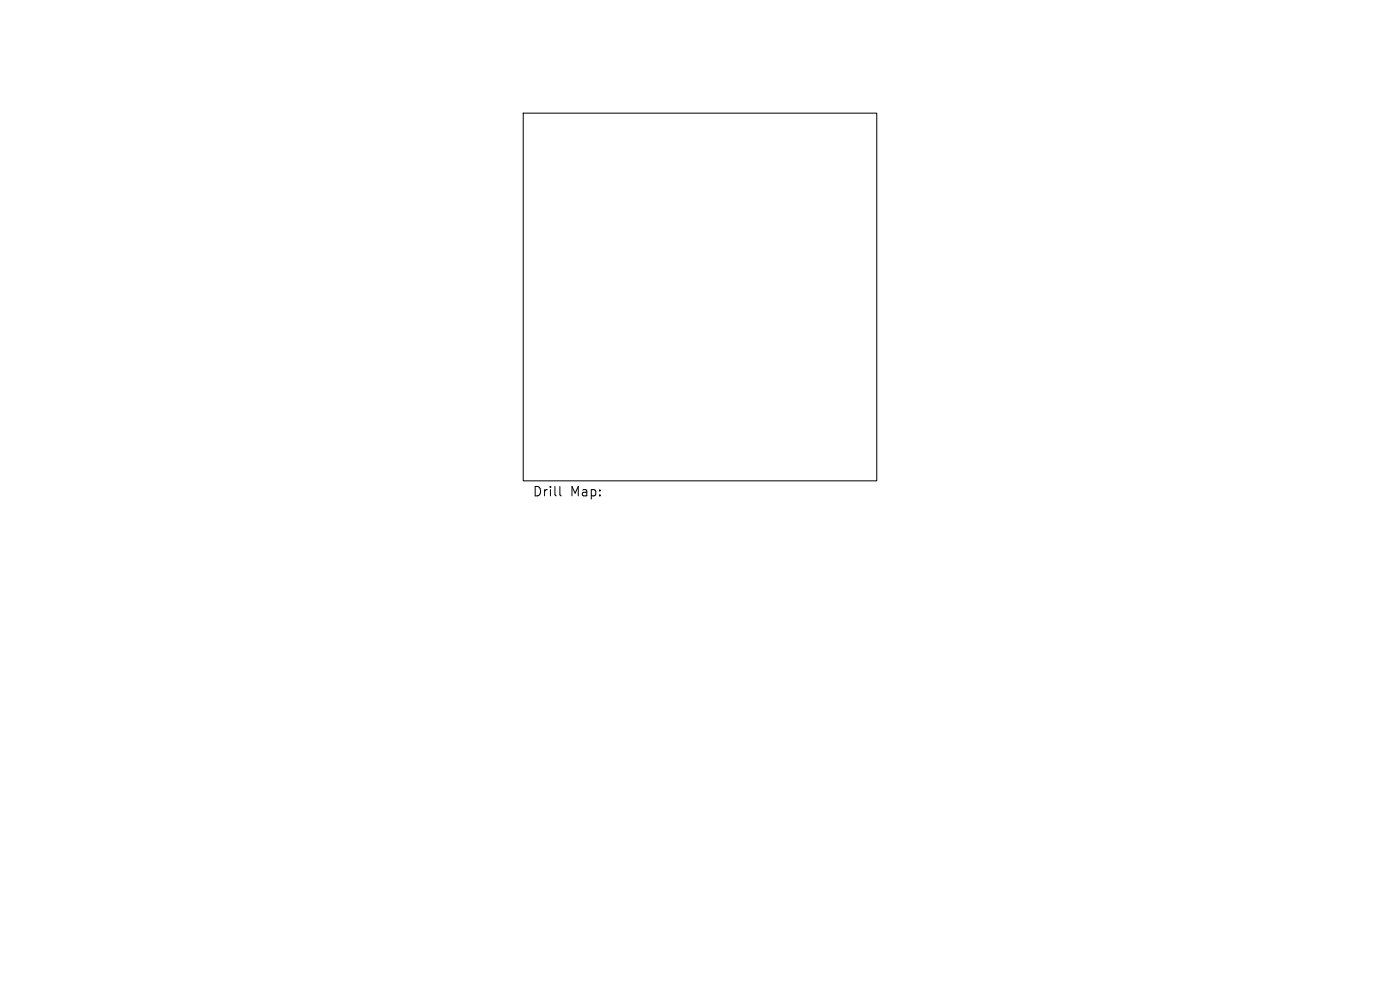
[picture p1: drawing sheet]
<svg xmlns="http://www.w3.org/2000/svg" width="297mm" height="210mm" viewBox="0 0 297 210" stroke-linecap="round" stroke-linejoin="round" font-family="sans-serif">
<defs><g id="words">
<g font-size="2.8">
<text x="112.9" y="105.6">Drill</text>
<text x="120.9" y="105.6">Map:</text>
</g>
</g></defs>
<path d="M111 24h75v78h-75zM118.8 103.2v1.7l.3 .3" fill="none" stroke="#000" stroke-width=".21"/>
<use href="#words"/>
</svg>
